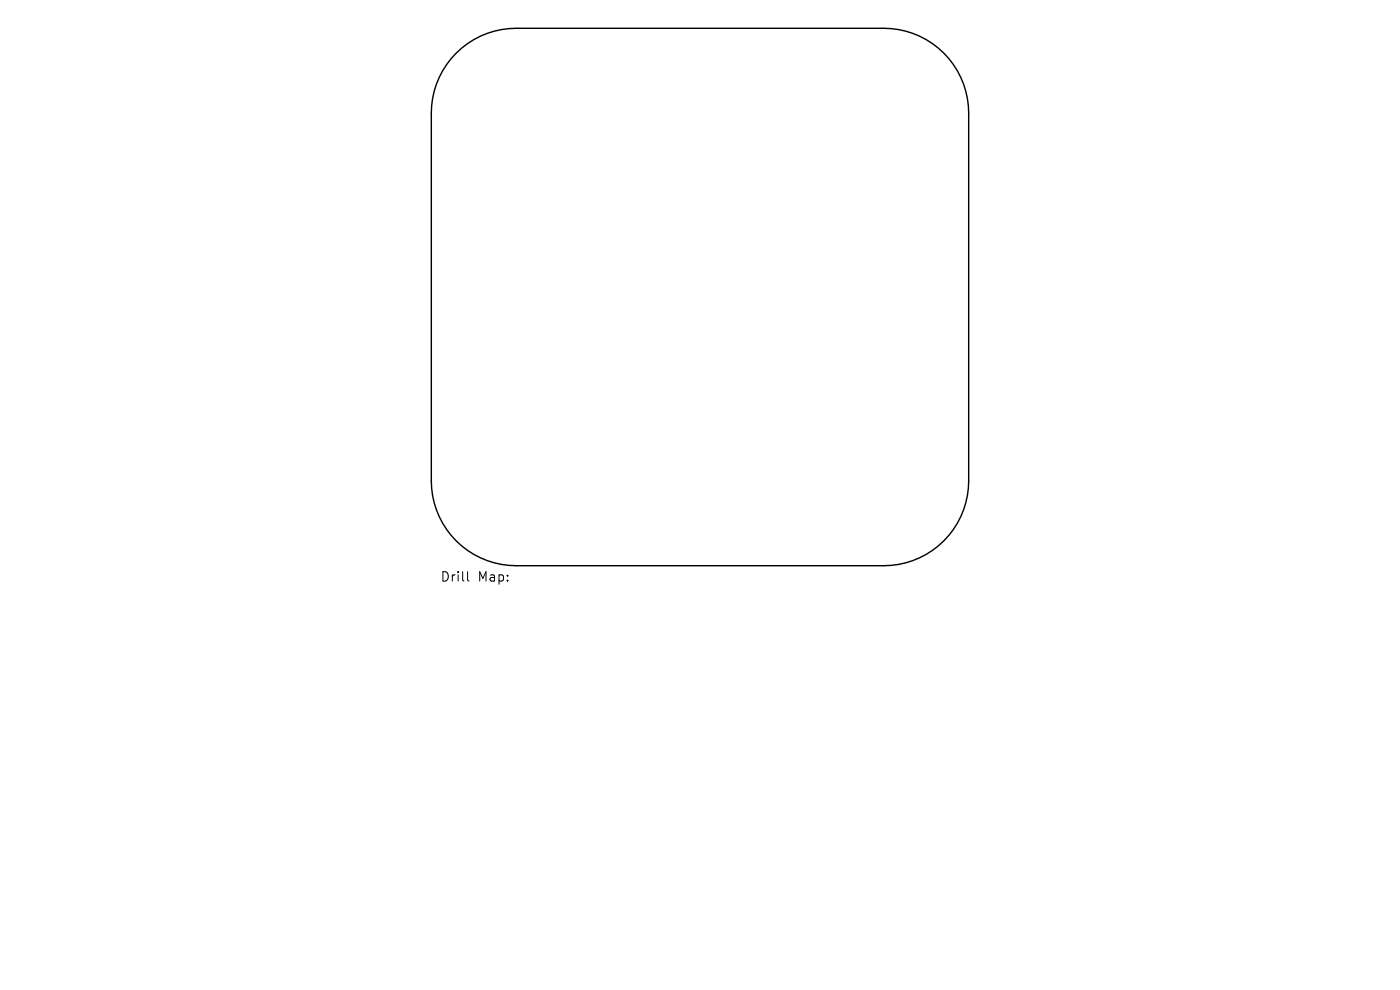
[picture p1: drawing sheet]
<svg xmlns="http://www.w3.org/2000/svg" width="297mm" height="210mm" viewBox="0 0 297 210" stroke-linecap="round" stroke-linejoin="round" font-family="sans-serif">
<defs><g id="words">
<g font-size="2.8">
<text x="93.4" y="123.7">Drill</text>
<text x="101.4" y="123.7">Map:</text>
</g>
</g></defs>
<path d="M96.8 11.3a18 18 0 0 1 12.7-5.3h78a18 18 0 0 1 18 18v78a18 18 0 0 1-18 18h-78a18 18 0 0 1-18-18v-78a18 18 0 0 1 5.3-12.7z" fill="none" stroke="#000" stroke-width=".3"/>
<path d="M99.2 121.3v1.7l.3 .3" fill="none" stroke="#000" stroke-width=".21"/>
<use href="#words"/>
</svg>
